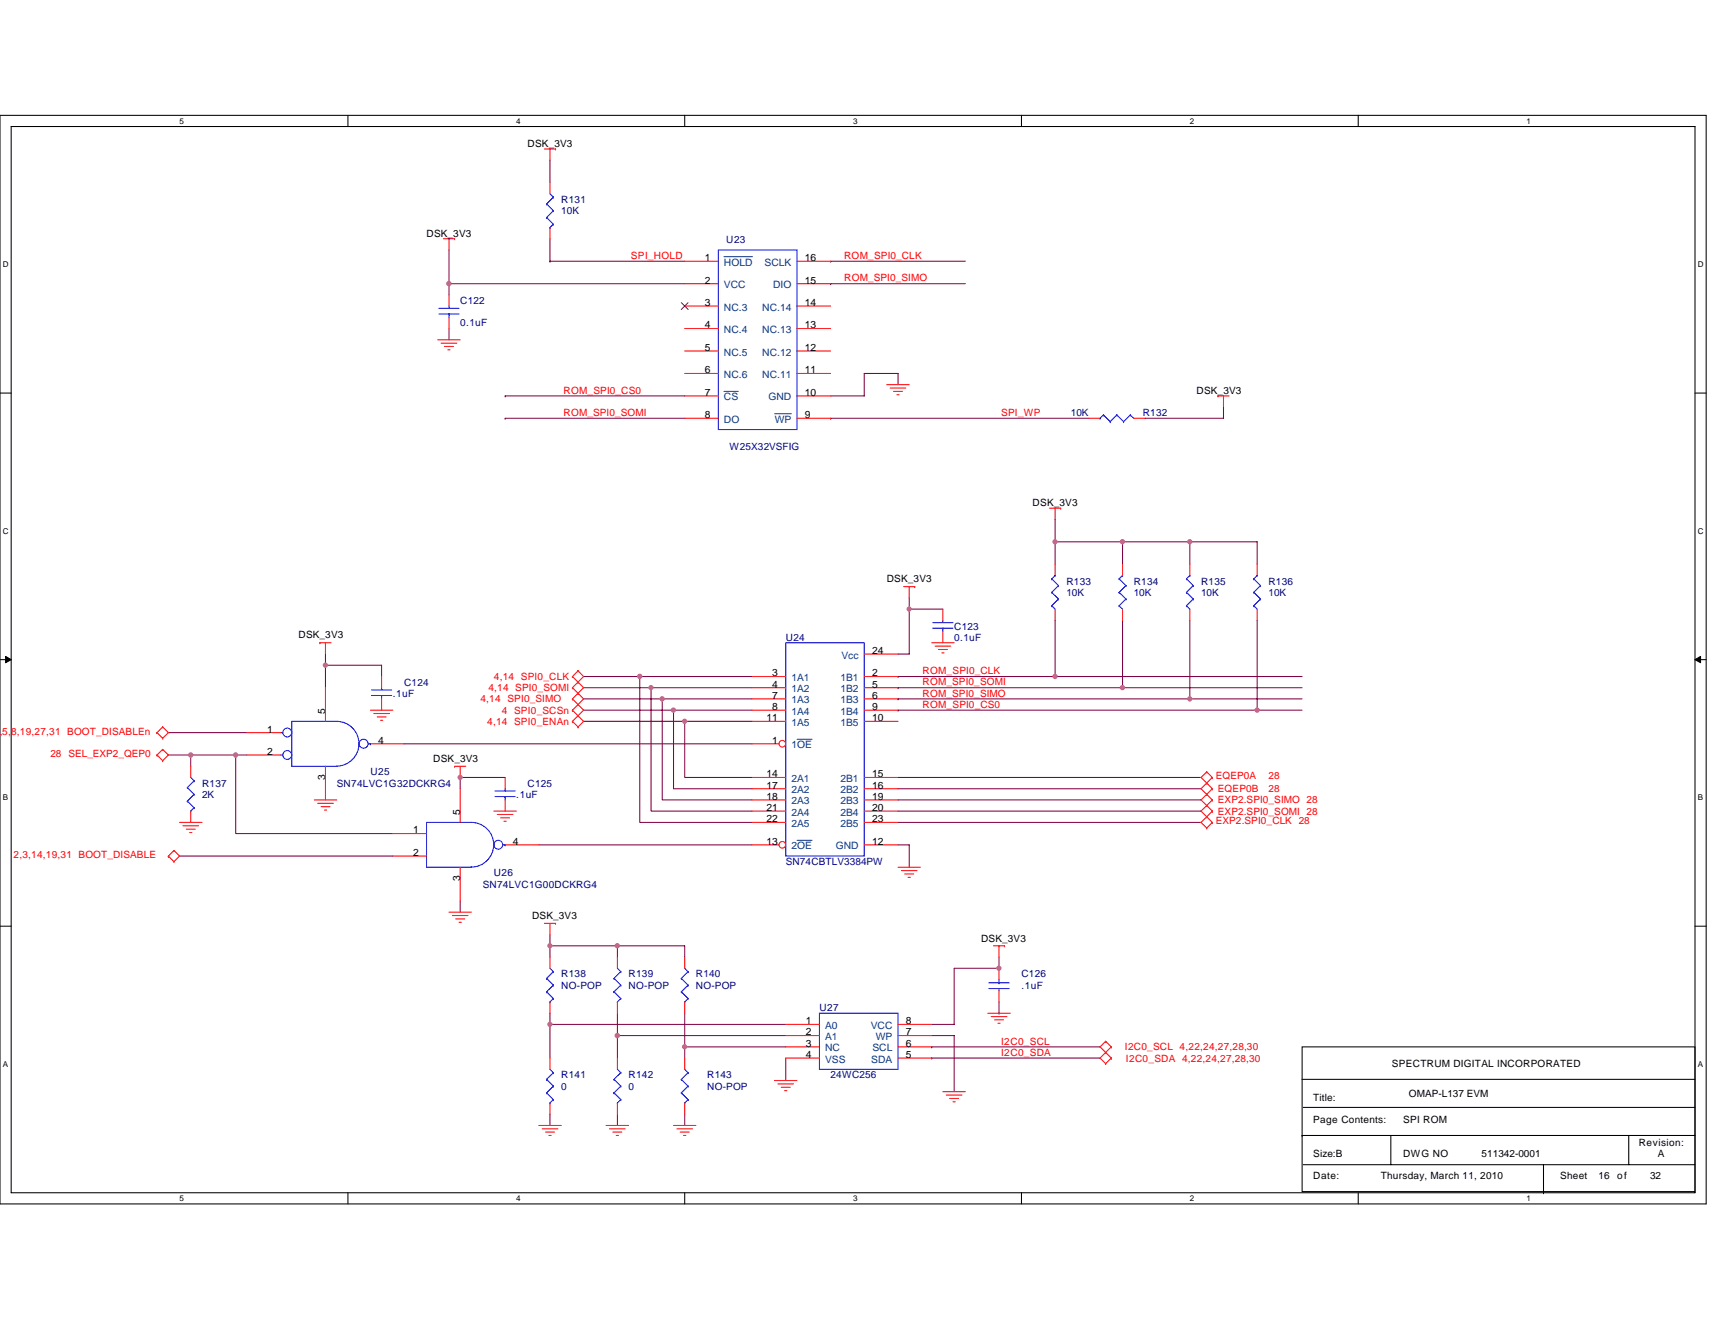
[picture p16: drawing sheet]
<svg xmlns="http://www.w3.org/2000/svg" width="279mm" height="216mm" viewBox="0 0 279 216" stroke-linecap="round" stroke-linejoin="round" font-family="sans-serif">
<defs><g id="words">
<g font-size="1.7">
<text x="114.8" y="46.2">2</text>
<text x="114.8" y="42.5">1</text>
<text x="131.1" y="46.2">15</text>
<text x="131.1" y="42.5">16</text>
<text x="114.8" y="49.8">3</text>
<text x="114.8" y="53.5">4</text>
<text x="131.1" y="53.5">13</text>
<text x="131.1" y="49.8">14</text>
<text x="114.8" y="57.2">5</text>
<text x="131.1" y="57.2">12</text>
<text x="114.8" y="60.8">6</text>
<text x="114.8" y="64.5">7</text>
<text x="131.1" y="64.5">10</text>
<text x="131.1" y="60.8">11</text>
<text x="114.8" y="68.1">8</text>
<text x="131.1" y="68.1">9</text>
<text x="142.1" y="106.6">24</text>
<text x="125.8" y="110.2">3</text>
<text x="125.8" y="112">4</text>
<text x="125.8" y="113.9">7</text>
<text x="142.1" y="110.2">2</text>
<text x="142.1" y="112">5</text>
<text x="142.1" y="113.9">6</text>
<text x="43.5" y="119.4">1</text>
<text x="53" y="116.3" transform="rotate(-90 53 116.3)">5</text>
<text x="124.9" y="117.5">11</text>
<text x="125.8" y="115.7">8</text>
<text x="142.1" y="115.7">9</text>
<text x="142.1" y="117.5">10</text>
<text x="43.5" y="123">2</text>
<text x="61.6" y="121.2">4</text>
<text x="125.8" y="121.2">1</text>
<text x="53" y="127.1" transform="rotate(-90 53 127.1)">3</text>
<text x="124.9" y="126.7">14</text>
<text x="124.9" y="128.5">17</text>
<text x="124.9" y="130.3">18</text>
<text x="142.1" y="126.7">15</text>
<text x="142.1" y="128.5">16</text>
<text x="142.1" y="130.3">19</text>
<text x="67.3" y="135.8">1</text>
<text x="75" y="132.7" transform="rotate(-90 75 132.7)">5</text>
<text x="83.6" y="137.6">4</text>
<text x="124.9" y="137.6">13</text>
<text x="124.9" y="132.1">21</text>
<text x="124.9" y="134">22</text>
<text x="142.1" y="137.6">12</text>
<text x="142.1" y="132.1">20</text>
<text x="142.1" y="134">23</text>
<text x="67.3" y="139.5">2</text>
<text x="75" y="143.5" transform="rotate(-90 75 143.5)">3</text>
<text x="131.3" y="166.9">1</text>
<text x="147.6" y="166.9">8</text>
<text x="131.3" y="172.4">4</text>
<text x="131.3" y="170.6">3</text>
<text x="131.3" y="168.7">2</text>
<text x="147.6" y="172.4">5</text>
<text x="147.6" y="170.6">6</text>
<text x="147.6" y="168.7">7</text>
</g>
<g font-size="1.7" fill="#004080">
<text x="117.9" y="47">VCC</text>
<text x="117.9" y="43.3">HOLD</text>
<text x="124.5" y="43.3">SCLK</text>
<text x="125.9" y="47">DIO</text>
<text x="117.9" y="50.6">NC.3</text>
<text x="124.2" y="50.6">NC.14</text>
<text x="117.9" y="54.3">NC.4</text>
<text x="117.9" y="57.9">NC.5</text>
<text x="124.2" y="57.9">NC.12</text>
<text x="124.2" y="54.3">NC.13</text>
<text x="117.9" y="65.3">CS</text>
<text x="117.9" y="61.6">NC.6</text>
<text x="124.2" y="61.6">NC.11</text>
<text x="125.2" y="65.3">GND</text>
<text x="117.9" y="68.9">DO</text>
<text x="126.2" y="68.9">WP</text>
<text x="137.1" y="107.3">Vcc</text>
<text x="128.9" y="111">1A1</text>
<text x="128.9" y="112.8">1A2</text>
<text x="136.9" y="111">1B1</text>
<text x="136.9" y="112.8">1B2</text>
<text x="128.9" y="114.6">1A3</text>
<text x="128.9" y="116.5">1A4</text>
<text x="128.9" y="118.3">1A5</text>
<text x="136.9" y="114.6">1B3</text>
<text x="136.9" y="116.5">1B4</text>
<text x="136.9" y="118.3">1B5</text>
<text x="128.9" y="121.9">1OE</text>
<text x="128.9" y="127.4">2A1</text>
<text x="128.9" y="129.3">2A2</text>
<text x="128.9" y="131.1">2A3</text>
<text x="136.9" y="127.4">2B1</text>
<text x="136.9" y="129.3">2B2</text>
<text x="136.9" y="131.1">2B3</text>
<text x="128.9" y="132.9">2A4</text>
<text x="128.9" y="134.7">2A5</text>
<text x="136.9" y="132.9">2B4</text>
<text x="136.9" y="134.7">2B5</text>
<text x="128.9" y="138.4">2OE</text>
<text x="136.2" y="138.4">GND</text>
<text x="134.4" y="167.7">A0</text>
<text x="141.9" y="167.7">VCC</text>
<text x="134.4" y="173.1">VSS</text>
<text x="134.4" y="171.3">NC</text>
<text x="134.4" y="169.5">A1</text>
<text x="141.9" y="173.1">SDA</text>
<text x="142.1" y="171.3">SCL</text>
<text x="142.7" y="169.5">WP</text>
</g>
<g font-size="1.6">
<text x="85.9" y="23.9">DSK_3V3</text>
<text x="69.5" y="38.6">DSK_3V3</text>
<text x="194.9" y="64.2">DSK_3V3</text>
<text x="168.2" y="82.4">DSK_3V3</text>
<text x="144.5" y="94.9">DSK_3V3</text>
<text x="48.6" y="104">DSK_3V3</text>
<text x="70.6" y="124.1">DSK_3V3</text>
<text x="86.7" y="149.8">DSK_3V3</text>
<text x="159.8" y="153.4">DSK_3V3</text>
<text x="226.8" y="173.9">SPECTRUM DIGITAL INCORPORATED</text>
<text x="214" y="179.4">Title:</text>
<text x="229.5" y="178.8">OMAP-L137 EVM</text>
<text x="214" y="183">Page Contents:</text>
<text x="228.6" y="183">SPI ROM</text>
<text x="214" y="188.5">Size:B</text>
<text x="228.6" y="188.5">DWG NO</text>
<text x="241.4" y="188.5">511342-0001</text>
<text x="267" y="186.7">Revision:</text>
<text x="270.1" y="188.5">A</text>
<text x="214" y="192.2">Date:</text>
<text x="224.9" y="192.2">Thursday, March 11, 2010</text>
<text x="254.2" y="192.2">Sheet</text>
<text x="260.4" y="192.2">16</text>
<text x="263.5" y="192.2">of</text>
<text x="268.8" y="192.2">32</text>
</g>
<g font-size="1.6" fill="#000080">
<text x="91.4" y="33.1">R131</text>
<text x="91.4" y="34.9">10K</text>
<text x="118.3" y="39.6">U23</text>
<text x="75" y="49.5">C122</text>
<text x="75" y="53.2">0.1uF</text>
<text x="174.5" y="67.8">10K</text>
<text x="186.2" y="67.8">R132</text>
<text x="118.9" y="73.3">W25X32VSFIG</text>
<text x="173.7" y="95.2">R133</text>
<text x="184.7" y="95.2">R134</text>
<text x="195.7" y="95.2">R135</text>
<text x="206.7" y="95.2">R136</text>
<text x="173.7" y="97.1">10K</text>
<text x="184.7" y="97.1">10K</text>
<text x="195.7" y="97.1">10K</text>
<text x="206.7" y="97.1">10K</text>
<text x="128" y="104.4">U24</text>
<text x="155.4" y="102.6">C123</text>
<text x="155.4" y="104.4">0.1uF</text>
<text x="64" y="113.5">.1uF</text>
<text x="65.8" y="111.7">C124</text>
<text x="32.9" y="128.2">R137</text>
<text x="32.9" y="130">2K</text>
<text x="54.9" y="128.2">SN74LVC1G32DCKRG4</text>
<text x="60.3" y="126.3">U25</text>
<text x="84.1" y="130">.1uF</text>
<text x="85.9" y="128.2">C125</text>
<text x="80.5" y="142.8">U26</text>
<text x="128" y="141">SN74CBTLV3384PW</text>
<text x="78.6" y="144.6">SN74LVC1G00DCKRG4</text>
<text x="91.4" y="159.3">R138</text>
<text x="91.4" y="161.1">NO-POP</text>
<text x="102.4" y="159.3">R139</text>
<text x="102.4" y="161.1">NO-POP</text>
<text x="113.4" y="159.3">R140</text>
<text x="113.4" y="161.1">NO-POP</text>
<text x="166.4" y="159.3">C126</text>
<text x="166.4" y="161.1">.1uF</text>
<text x="133.5" y="164.7">U27</text>
<text x="91.4" y="175.7">R141</text>
<text x="91.4" y="177.5">0</text>
<text x="102.4" y="175.7">R142</text>
<text x="102.4" y="177.5">0</text>
<text x="115.2" y="175.7">R143</text>
<text x="115.2" y="177.5">NO-POP</text>
<text x="135.3" y="175.7">24WC256</text>
</g>
<g font-size="1.6" fill="#f00">
<text x="102.8" y="42.2">SPI_HOLD</text>
<text x="137.5" y="42.2">ROM_SPI0_CLK</text>
<text x="137.5" y="45.9">ROM_SPI0_SIMO</text>
<text x="91.8" y="64.2">ROM_SPI0_CS0</text>
<text x="91.8" y="67.8">ROM_SPI0_SOMI</text>
<text x="163.1" y="67.8">SPI_WP</text>
<text x="79.6" y="112.6">4,14 SPI0_SOMI</text>
<text x="80.5" y="110.8">4,14 SPI0_CLK</text>
<text x="150.3" y="109.9">ROM_SPI0_CLK</text>
<text x="150.3" y="111.7">ROM_SPI0_SOMI</text>
<text x="150.3" y="113.5">ROM_SPI0_SIMO</text>
<text x="-.1" y="119.8">,</text>
<text x=".4" y="119.8">5,8,19,27,31 BOOT_DISABLEn</text>
<text x="78.3" y="114.4">4,14 SPI0_SIMO</text>
<text x="79.4" y="118.1">4,14 SPI0_ENAn</text>
<text x="81.7" y="116.3">4 SPI0_SCSn</text>
<text x="150.3" y="115.4">ROM_SPI0_CS0</text>
<text x="8.2" y="123.4">28 SEL_EXP2_QEP0</text>
<text x="198.1" y="126.9">EQEP0A</text>
<text x="198.4" y="129.1">EQEP0B</text>
<text x="198.4" y="130.9">EXP2.SPI0_SIMO 28</text>
<text x="206.7" y="129.1">28</text>
<text x="206.7" y="126.9">28</text>
<text x="198.1" y="134.2">EXP2.SPI0_CLK 28</text>
<text x="198.4" y="132.7">EXP2.SPI0_SOMI 28</text>
<text x="2.2" y="139.9">2,3,14,19,31 BOOT_DISABLE</text>
<text x="163.1" y="172">I2C0_SDA</text>
<text x="163.1" y="170.2">I2C0_SCL</text>
<text x="183.2" y="171.2">I2C0_SCL 4,22,24,27,28,30</text>
<text x="183.4" y="173">I2C0_SDA 4,22,24,27,28,30</text>
</g>
<g font-size="1.3">
<text x="29.3" y="20.2">5</text>
<text x="84.1" y="20.2">4</text>
<text x="139" y="20.2">3</text>
<text x="193.8" y="20.2">2</text>
<text x="248.7" y="20.2">1</text>
<text x=".5" y="43.5">D</text>
<text x="276.6" y="43.5">D</text>
<text x=".5" y="87">C</text>
<text x="276.6" y="87">C</text>
<text x=".5" y="130.4">B</text>
<text x="276.6" y="130.4">B</text>
<text x=".5" y="173.8">A</text>
<text x="276.6" y="173.8">A</text>
<text x="29.3" y="195.7">5</text>
<text x="84.1" y="195.7">4</text>
<text x="139" y="195.7">3</text>
<text x="193.8" y="195.7">2</text>
<text x="248.7" y="195.7">1</text>
</g>
</g></defs>
<path d="M0 18.8h278v177.4h-278zM1.8 20.6h274.3v173.8h-274.3z" fill="none" stroke="#000" stroke-width=".17"/>
<g fill="#fff">
<path d="M29.3 19h.7v1.4h-.7z"/>
<path d="M29.3 194.5h.7v1.5h-.7z"/>
</g>
<path d="M56.7 18.8v1.8M56.7 194.4v1.8" fill="none" stroke="#000" stroke-width=".17"/>
<g fill="#fff">
<path d="M84.1 19h.7v1.4h-.7z"/>
<path d="M84.1 194.5h.7v1.5h-.7z"/>
</g>
<path d="M111.5 18.8v1.8M111.5 194.4v1.8" fill="none" stroke="#000" stroke-width=".17"/>
<g fill="#fff">
<path d="M139 19h.7v1.4h-.7z"/>
<path d="M139 194.5h.7v1.5h-.7z"/>
</g>
<path d="M166.4 18.8v1.8M166.4 194.4v1.8" fill="none" stroke="#000" stroke-width=".17"/>
<g fill="#fff">
<path d="M193.8 19h.8v1.4h-.8z"/>
<path d="M193.8 194.5h.8v1.5h-.8z"/>
</g>
<path d="M221.3 18.8v1.8M221.3 194.4v1.8" fill="none" stroke="#000" stroke-width=".17"/>
<g fill="#fff">
<path d="M248.7 19h.7v1.4h-.7z"/>
<path d="M248.7 194.5h.7v1.5h-.7z"/>
<path d="M.5 42.3h.9v1.5h-.9z"/>
<path d="M276.6 42.3h1v1.5h-1z"/>
<path d="M.5 85.8h.9v1.4h-.9z"/>
<path d="M276.6 85.8h1v1.4h-1z"/>
</g>
<path d="M0 64.1h1.8M276.1 64.1h1.9" fill="none" stroke="#000" stroke-width=".17"/>
<g fill="#fff">
<path d="M.5 129.2h.8v1.5h-.8z"/>
<path d="M276.6 129.2h.9v1.5h-.9z"/>
</g>
<path d="M0 107.5h1.8M276.1 107.5h1.9" fill="none" stroke="#000" stroke-width=".17"/>
<path d="M.9 107l.9 .5-.9 .5zM276.1 107.5l1-.5v1z" fill="#000" stroke="#000" stroke-width=".16"/>
<g fill="#fff">
<path d="M.5 172.6h.8v1.5h-.8z"/>
<path d="M276.6 172.6h.9v1.5h-.9z"/>
</g>
<path d="M0 150.9h1.8M276.1 150.9h1.9M212.1 170.6h64v23.6h-64zM212.1 175.9h64M212.1 185h.1M212.1 185h64M212.3 189.8h63.8M212.3 180.4h63.8M226.6 185v4.8M251.5 194.4h.1M251.5 189.8v4.6M265.3 185v4.8" fill="none" stroke="#000" stroke-width=".17"/>
<g fill="none" stroke="#800040" stroke-width=".17">
<path d="M89.6 26.1v3.7M89.6 38.9v3.7M73.2 53.5v1.9M73.2 40.7v5.5h38.3M73.2 46.2v1.8M89.6 42.6h.1M89.6 42.6h21.9M135.3 42.6h.1M135.3 46.2h.1M135.3 42.6h22M135.3 46.2h22M82.3 64.5h.1"/>
<path d="M82.3 68.2h.1M82.3 68.2h29.2M82.3 64.5h29.2M135.3 68.2h.1M135.3 68.2h42.1M146.3 62.7v-1.8h-5.5v3.6h-5.5M199.3 66.3v1.9h-12.8M148.1 99.3h5.5M148.1 99.3v7.3h-1.8M148.1 97.4v1.9M171.9 88.3v3.6M171.9 84.6v3.7"/>
<path d="M171.9 88.3h11M182.9 88.3v3.6M182.9 88.3h10.9M193.8 88.3v3.6M193.8 88.3h11v3.6M27.4 119.4h12.8M53 106.6v1.8M53 108.4v3.7M53 108.4h9.2v1.8M95.1 110.2h9.1v23.8h18.3M95.1 112.1h11v20.1h16.4M95.1 113.9h12.8v16.4h14.6"/>
<path d="M95.1 115.7h14.6v12.8h12.8M95.1 117.5h16.4v9.2h11M104.2 110.2h18.3M106.1 112.1h16.4M107.9 113.9h14.6M109.7 115.7h12.8M111.5 117.5h11M146.3 110.2h.1M146.3 112.1h.1M146.3 113.9h.1M146.3 115.7h.1M146.3 110.2h25.6"/>
<path d="M146.3 112.1h36.6M146.3 113.9h47.5M146.3 115.7h58.5M171.9 110.2h40.2M171.9 101.1v9.1M182.9 112.1h29.2M182.9 101.1v11M193.8 113.9h18.3M193.8 101.1v12.8M204.8 115.7h7.3M204.8 101.1v14.6M27.4 123h3.7v1.9"/>
<path d="M29.3 139.5h34.7M31.1 123h7.3v12.8h25.6M38.4 123h1.8M65.8 121.2h56.7M82.3 126.7h-7.3v1.8M87.8 137.7h34.7M146.3 137.7h1.8v3.6M146.3 134h49.4M146.3 132.2h49.4M146.3 130.3h49.4M146.3 128.5h49.4M146.3 126.7h49.4"/>
<path d="M75 146.8v1.8M89.6 154.1v1.9M89.6 152.3v1.8M89.6 154.1h11M100.6 154.1h10.9v1.9M100.6 154.1v1.9M162.8 156v1.8h-7.4v9.1h-3.6M89.6 166.9h38.4M89.6 166.9v5.5M89.6 165.1v1.8M100.6 168.7h27.4M100.6 168.7v3.7"/>
<path d="M100.6 165.1v3.6M111.5 170.6v1.8M111.5 165.1v5.5h16.5M128 172.4v3.7M151.8 172.4h.1M151.8 170.6h.1M151.8 168.7h3.6v9.2M151.8 172.4h27.4M151.8 170.6h27.4M162.8 165.1h.1M162.8 163.3v1.8M89.6 181.5v1.9"/>
<path d="M100.6 181.5v1.9M111.5 181.5v1.9"/>
</g>
<g fill="none" stroke="#f00" stroke-width=".17">
<path d="M72.2 38.9h1.9M73.2 38.9v1.8M74.1 38.9h.1M88.7 24.3h1.8M89.6 24.3v1.8M90.5 24.3h.1M71.3 55.4h3.7M71.9 55.9h2.5M72.4 56.5h1.5M73 57h.3M144.5 62.7h3.6M145 63.2h2.6"/>
<path d="M145.6 63.8h1.4M146.1 64.3h.4M198.4 64.5h.1M198.4 64.5h1.8M199.3 64.5v1.8M147.2 95.6h1.8M148.1 95.6v1.8M149 95.6h.1M171 82.8h1.8M171.9 82.8v1.8M172.8 82.8h.1M25.6 119.4h.1"/>
<path d="M25.6 119.4l.9 .9M26.5 118.4h.1M26.5 118.4l.9 1-.9 .9M26.5 118.4l-.9 1M40.2 119.4h5.5M52.1 104.7h.1M52.1 104.7h1.8M53 104.7v1.9M53 112.1v5.4M60.3 115.7h3.7M60.9 116.3h2.6M61.4 116.8h1.5"/>
<path d="M62 117.4h.4M62.2 110.2v1.9M62.2 113.9v1.8M93.3 110.2h.1M93.3 112.1h.1M93.3 113.9h.1M93.3 115.7h.1M93.3 117.5h.1M93.3 110.2l1.8 1.9-1.8 1.8M93.3 112.1l1.8 1.8-.9 .9M93.3 113.9l.9 .9M93.3 115.7l1.8 1.8-.9 .9"/>
<path d="M93.3 117.5l.9 .9M94.2 109.3h.1M94.2 111.1h.1M94.2 113h.1M94.2 114.8h.1M94.2 116.6h.1M94.2 118.4h.1M94.2 109.3l.9 .9-1.8 1.9M94.2 109.3l-.9 .9M94.2 114.8l.9 .9-1.8 1.8M94.2 114.8l-.9 .9M151.8 104.7h3.6"/>
<path d="M152.3 105.3h2.6M152.9 105.8h1.4M153.4 106.4h.4M25.6 123h.1M25.6 123l.9 1M26.5 122.1h.1M26.5 124h.1M26.5 120.3h.1M26.5 122.1l.9 .9-.9 1M26.5 122.1l-.9 .9M27.4 139.5h.1M27.4 139.5l.9 .9"/>
<path d="M28.3 138.6h.1M28.3 138.6l1 .9-1 .9M28.3 138.6l-.9 .9M29.3 134h3.6M29.8 134.6h2.6M30.4 135.1h1.4M30.9 135.7h.4M31.1 124.9v1.8M31.1 132.2v1.8M40.2 123h5.5M51.2 130.3h3.7M51.8 130.9h2.5"/>
<path d="M52.3 131.4h1.5M52.9 132h.3M53 124.9v5.4M60.3 121.2h5.5M74.1 124.9h.1M74.1 124.9h1.8M75 124.9v1.8M80.5 132.2h3.6M81 132.7h2.6M81.6 133.3h1.4M82.1 133.8h.4M82.3 126.7v1.8"/>
<path d="M82.3 130.3v1.9M196.6 127.6h.1M196.6 125.8h.1M196.6 134.9h.1M196.6 133.1h.1M196.6 131.3h.1M196.6 129.4h.1M196.6 125.8l-.9 .9 .9 .9M196.6 125.8l.9 .9M196.6 133.1l-.9 .9 .9 .9M196.6 131.3l-.9 .9 1.8 1.8M196.6 131.3l.9 .9"/>
<path d="M196.6 127.6l.9 .9M196.6 129.4l-.9 .9 .9 1M196.6 129.4l.9 .9M197.5 126.7h.1M197.5 134h.1M197.5 132.2h.1M197.5 128.5h.1M197.5 130.3h.1M197.5 126.7l-1.8 1.8 .9 .9M197.5 134l-.9 .9M197.5 132.2l-.9 .9M197.5 128.5l-.9 .9"/>
<path d="M197.5 130.3l-.9 1M28.3 140.4h.1M73.2 148.6h3.6M73.7 149.2h2.5M74.2 149.7h1.5M74.8 150.3h.4M88.7 150.5h1.8M89.6 150.5v1.8M89.6 156v1.8M90.5 150.5h.1M146.3 141.3h3.6M146.9 141.9h2.5"/>
<path d="M147.4 142.4h1.5M147.9 143h.4M161.8 154.1h1.9M162.8 154.1v1.9M163.7 154.1h.1M89.6 163.3v1.8M111.5 172.4v1.8M111.5 179.7v1.8M126.2 176.1h3.6M126.7 176.6h2.6M127.3 177.2h1.4M127.8 177.7h.4"/>
<path d="M153.6 177.9h3.7M154.2 178.4h2.5M154.7 179h1.5M155.3 179.5h.3M160.9 165.1h3.7M161.5 165.7h2.5M162 166.2h1.5M162.6 166.7h.3M180.1 169.7h.1M180.1 171.5h.1M180.1 173.3h.1M180.1 169.7l-.9 .9 1.8 1.8"/>
<path d="M180.1 169.7l.9 .9M181 170.6h.1M181 172.4h.1M181 170.6l-1.8 1.8 .9 .9M181 172.4l-.9 .9M87.8 183.4h3.6M88.3 183.9h2.6M88.9 184.5h1.4M89.4 185h.4M98.7 183.4h3.7M99.3 183.9h2.6M99.8 184.5h1.5"/>
<path d="M100.4 185h.4M109.7 183.4h3.7M110.3 183.9h2.5M110.8 184.5h1.5M111.4 185h.3"/>
</g>
<g fill="none" stroke="#00f" stroke-width=".17">
<path d="M45.7 119.4h.4M60.5 113.3h3.3M60.5 112.4h3.3M62.2 112.1v.3M62.2 113.3h.1M62.2 113.3v.6M128 104.7h12.8v34.8h-12.8zM30.5 128.3h.1M30.5 130.5h.1M30.5 128.3l1.1 1.1M30.5 130.5l1.1 1.1M31.1 132.2h.1"/>
<path d="M31.1 126.7l.5 .5M31.6 127.2h.1M31.6 129.4h.1M31.6 131.6h.1M31.6 127.2l-1.1 1.1M31.6 129.4l-1.1 1.1M31.6 131.6l-.5 .6M45.7 123h.4M54.8 124.8a3.7 3.7 0 0 0 3.7-3.6 3.7 3.7 0 0 0-3.6-3.7h-7.4v7.4h7.4M60 121.2h.3M60.3 121.2h.1M80.6 129.8h3.3"/>
<path d="M80.6 128.9h3.3M82.3 128.5v.4M82.3 129.8h.1M82.3 129.8v.5M89 159.4h.1M89 159.4l1.1 1.1M89.6 157.8l.5 .5M90.1 158.3h.1M90.1 158.3l-1.1 1.1M89 161.6h.1M89 161.6l1.1 1.1M89.6 163.3h.1"/>
<path d="M90.1 160.5h.1M90.1 162.7h.1M90.1 160.5l-1.1 1.1M90.1 162.7l-.5 .6M111 175.9h.1M111 178.1h.1M111 175.9l1.1 1.1M111 178.1l1.1 1.1M111.5 179.7h.1M111.5 174.2l.6 .6M112.1 174.8h.1M112.1 177h.1"/>
<path d="M112.1 179.2h.1M112.1 174.8l-1.1 1.1M112.1 177l-1.1 1.1M112.1 179.2l-.6 .5"/>
<circle cx="46.8" cy="119.4" r=".72"/>
<circle cx="46.8" cy="123" r=".72"/>
<circle cx="59.2" cy="121.2" r=".73"/>
</g>
<circle cx="127.5" cy="121.2" r=".54" fill="#fff" stroke="#f00" stroke-width=".17"/>
<path d="M122.5 121.2h4.4" fill="none" stroke="#f00" stroke-width=".17"/>
<path d="M129.9 120.5h2.4" fill="none" stroke="#004080" stroke-width=".16"/>
<circle cx="127.5" cy="137.7" r=".54" fill="#fff" stroke="#f00" stroke-width=".17"/>
<g fill="none" stroke="#f00" stroke-width=".17">
<path d="M89.6 29.8v1.8M89.6 37.1v1.8M73.2 48v1.9M73.2 51.7v1.8M111.5 46.2h5.5M111.5 42.6h5.5M111.5 49.9h5.5M111.5 53.5h5.5M111.5 57.2h5.5M129.8 46.2h5.5M129.8 42.6h5.5M129.8 49.9h5.5"/>
<path d="M129.8 53.5h5.5M129.8 57.2h5.5M111.5 64.5h5.5M111.5 68.2h5.5M111.5 60.9h5.5M129.8 64.5h5.5M129.8 68.2h5.5M129.8 60.9h5.5M177.4 68.2h1.8M184.7 68.2h1.8M153.6 99.3v1.8M171.9 91.9v1.9"/>
<path d="M171.9 99.3v1.8M182.9 91.9v1.9M182.9 99.3v1.8M193.8 91.9v1.9M193.8 99.3v1.8M204.8 91.9v1.9M204.8 99.3v1.8M122.5 110.2h5.5M122.5 112.1h5.5M122.5 113.9h5.5M122.5 115.7h5.5M122.5 117.5h5.5"/>
<path d="M140.8 110.2h5.5M140.8 112.1h5.5M140.8 113.9h5.5M140.8 115.7h5.5M140.8 117.5h5.5M140.8 106.6h5.5M153.6 102.9v1.8M64 135.8h5.5M64 139.5h5.5M75 128.5v5.5M82.3 137.7h5.5M122.5 137.7h4.4"/>
<path d="M122.5 126.7h5.5M122.5 128.5h5.5M122.5 130.3h5.5M122.5 132.2h5.5M122.5 134h5.5M140.8 137.7h5.5M140.8 126.7h5.5M140.8 128.5h5.5M140.8 130.3h5.5M140.8 132.2h5.5M140.8 134h5.5M75 141.3v5.5"/>
<path d="M100.6 156v1.8M111.5 156v1.8M162.8 157.8v1.8M89.6 172.4v1.8M89.6 179.7v1.8M100.6 163.3v1.8M100.6 172.4v1.8M100.6 179.7v1.8M111.5 163.3v1.8M128 166.9h5.5M128 172.4h5.5M128 170.6h5.5"/>
<path d="M128 168.7h5.5M146.3 166.9h5.5M146.3 172.4h5.5M146.3 170.6h5.5M146.3 168.7h5.5M162.8 161.4v1.9"/>
</g>
<path d="M117.9 41.8h4.7M117.9 63.8h2.4M126.2 67.4h2.7M129.9 136.9h2.4" fill="none" stroke="#004080" stroke-width=".16"/>
<g fill="none" stroke="#00f" stroke-width=".17">
<path d="M89 33.2h.1M89 35.4h.1M89 33.2l1.1 1.1M89 35.4l1.1 1.1M89.6 37.1h.1M89.6 31.6l.5 .5M90.1 32.1h.1M90.1 34.3h.1M90.1 36.5h.1M90.1 32.1l-1.1 1.1M90.1 34.3l-1.1 1.1M90.1 36.5l-.5 .6"/>
<path d="M71.5 51.2h3.3M71.5 50.2h3.3M73.2 49.9v.3M73.2 51.2h.1M73.2 51.2v.5M117 40.7h12.8v29.3h-12.8zM179.2 68.2h.1M179.8 67.6h.1M179.8 67.6l1.1 1.1M179.8 67.6l-.6 .6M180.9 68.7h.1M181.9 67.6h.1"/>
<path d="M181.9 67.6l1.1 1.1M181.9 67.6l-1 1.1M183 68.7h.1M184.1 67.6h.1M184.1 67.6l.6 .6M184.1 67.6l-1.1 1.1M171.3 98.7h.1M171.3 96.5h.1M171.3 94.3h.1M171.3 98.7l.6 .6M171.3 96.5l1.1 1.1M171.3 94.3l1.1 1.1"/>
<path d="M171.9 93.8h.1M171.9 93.8l-.6 .5M172.4 97.6h.1M172.4 95.4h.1M172.4 97.6l-1.1 1.1M172.4 95.4l-1.1 1.1M182.3 98.7h.1M182.3 96.5h.1M182.3 94.3h.1M182.3 98.7l.6 .6M182.3 96.5l1.1 1.1M182.3 94.3l1.1 1.1"/>
<path d="M182.9 93.8h.1M182.9 93.8l-.6 .5M183.4 97.6h.1M183.4 95.4h.1M183.4 97.6l-1.1 1.1M183.4 95.4l-1.1 1.1M193.3 98.7h.1M193.3 96.5h.1M193.3 94.3h.1M193.3 98.7l.5 .6M193.3 96.5l1.1 1.1M193.3 94.3l1.1 1.1"/>
<path d="M193.8 93.8h.1M193.8 93.8l-.5 .5M194.4 97.6h.1M194.4 95.4h.1M194.4 97.6l-1.1 1.1M194.4 95.4l-1.1 1.1M204.3 98.7h.1M204.3 96.5h.1M204.3 94.3h.1M204.3 98.7l.5 .6M204.3 96.5l1.1 1.1M204.3 94.3l1.1 1.1"/>
<path d="M204.8 93.8h.1M204.8 93.8l-.5 .5M205.4 97.6h.1M205.4 95.4h.1M205.4 97.6l-1.1 1.1M205.4 95.4l-1.1 1.1M152 102.4h3.3M152 101.5h3.3M153.6 101.1v.4M153.6 102.4h.1M153.6 102.4v.5M69.5 134h7.2a3.6 3.6 0 0 1 3.7 3.7v-.1a3.7 3.7 0 0 1-3.7 3.7h-7.2z"/>
<path d="M81.9 137.7h.4M82.3 137.7h.1M100 159.4h.1M100 159.4l1.1 1.1M100.6 157.8l.5 .5M101.1 158.3h.1M101.1 158.3l-1.1 1.1M111 159.4h.1M111 159.4l1.1 1.1M111.5 157.8l.6 .5M112.1 158.3h.1M112.1 158.3l-1.1 1.1"/>
<path d="M162.8 159.6v.5M89 175.9h.1M89 178.1h.1M89 175.9l1.1 1.1M89 178.1l1.1 1.1M89.6 179.7h.1M89.6 174.2l.5 .6M90.1 174.8h.1M90.1 177h.1M90.1 179.2h.1M90.1 174.8l-1.1 1.1M90.1 177l-1.1 1.1"/>
<path d="M90.1 179.2l-.5 .5M100 175.9h.1M100 178.1h.1M100 161.6h.1M100 175.9l1.1 1.1M100 178.1l1.1 1.1M100 161.6l1.1 1.1M100.6 179.7h.1M100.6 163.3h.1M100.6 174.2l.5 .6M101.1 174.8h.1M101.1 177h.1"/>
<path d="M101.1 179.2h.1M101.1 160.5h.1M101.1 162.7h.1M101.1 174.8l-1.1 1.1M101.1 177l-1.1 1.1M101.1 179.2l-.5 .5M101.1 160.5l-1.1 1.1M101.1 162.7l-.5 .6M111 161.6h.1M111 161.6l1.1 1.1M111.5 163.3h.1M112.1 160.5h.1"/>
<path d="M112.1 162.7h.1M112.1 160.5l-1.1 1.1M112.1 162.7l-.6 .6M133.5 165.1h12.8v9.1h-12.8zM161.1 160.1h3.3M161.1 161.1h3.3M162.8 161.1v.3M162.8 160.1h.1"/>
<circle cx="81.2" cy="137.6" r=".72"/>
</g>
<path d="M111 49.3l1.1 1.1M112.1 49.3l-1.1 1.1" fill="none" stroke="#804000" stroke-width=".16"/>
<g fill="#f0f" stroke="#f0f" stroke-width=".17">
<circle cx="73.1" cy="46.2" r=".36"/>
<circle cx="109.7" cy="115.7" r=".36"/>
<circle cx="104.2" cy="110.2" r=".36"/>
<circle cx="106.1" cy="112" r=".35"/>
<circle cx="148.1" cy="99.2" r=".35"/>
<circle cx="204.8" cy="115.7" r=".36"/>
<circle cx="171.9" cy="110.2" r=".36"/>
<circle cx="193.8" cy="113.9" r=".36"/>
<circle cx="107.9" cy="113.9" r=".36"/>
<circle cx="111.5" cy="117.5" r=".35"/>
<circle cx="182.9" cy="112" r=".36"/>
<circle cx="171.9" cy="88.3" r=".35"/>
<circle cx="193.8" cy="88.3" r=".35"/>
<circle cx="182.9" cy="88.3" r=".36"/>
<circle cx="38.4" cy="123" r=".36"/>
<circle cx="31.1" cy="123" r=".36"/>
<circle cx="75" cy="126.7" r=".35"/>
<circle cx="53" cy="108.4" r=".35"/>
<circle cx="162.7" cy="157.8" r=".35"/>
<circle cx="89.6" cy="166.9" r=".35"/>
<circle cx="100.6" cy="168.7" r=".36"/>
<circle cx="111.5" cy="170.6" r=".35"/>
<circle cx="89.6" cy="154.1" r=".35"/>
<circle cx="100.6" cy="154.1" r=".36"/>
</g>
<use href="#words"/>
</svg>
